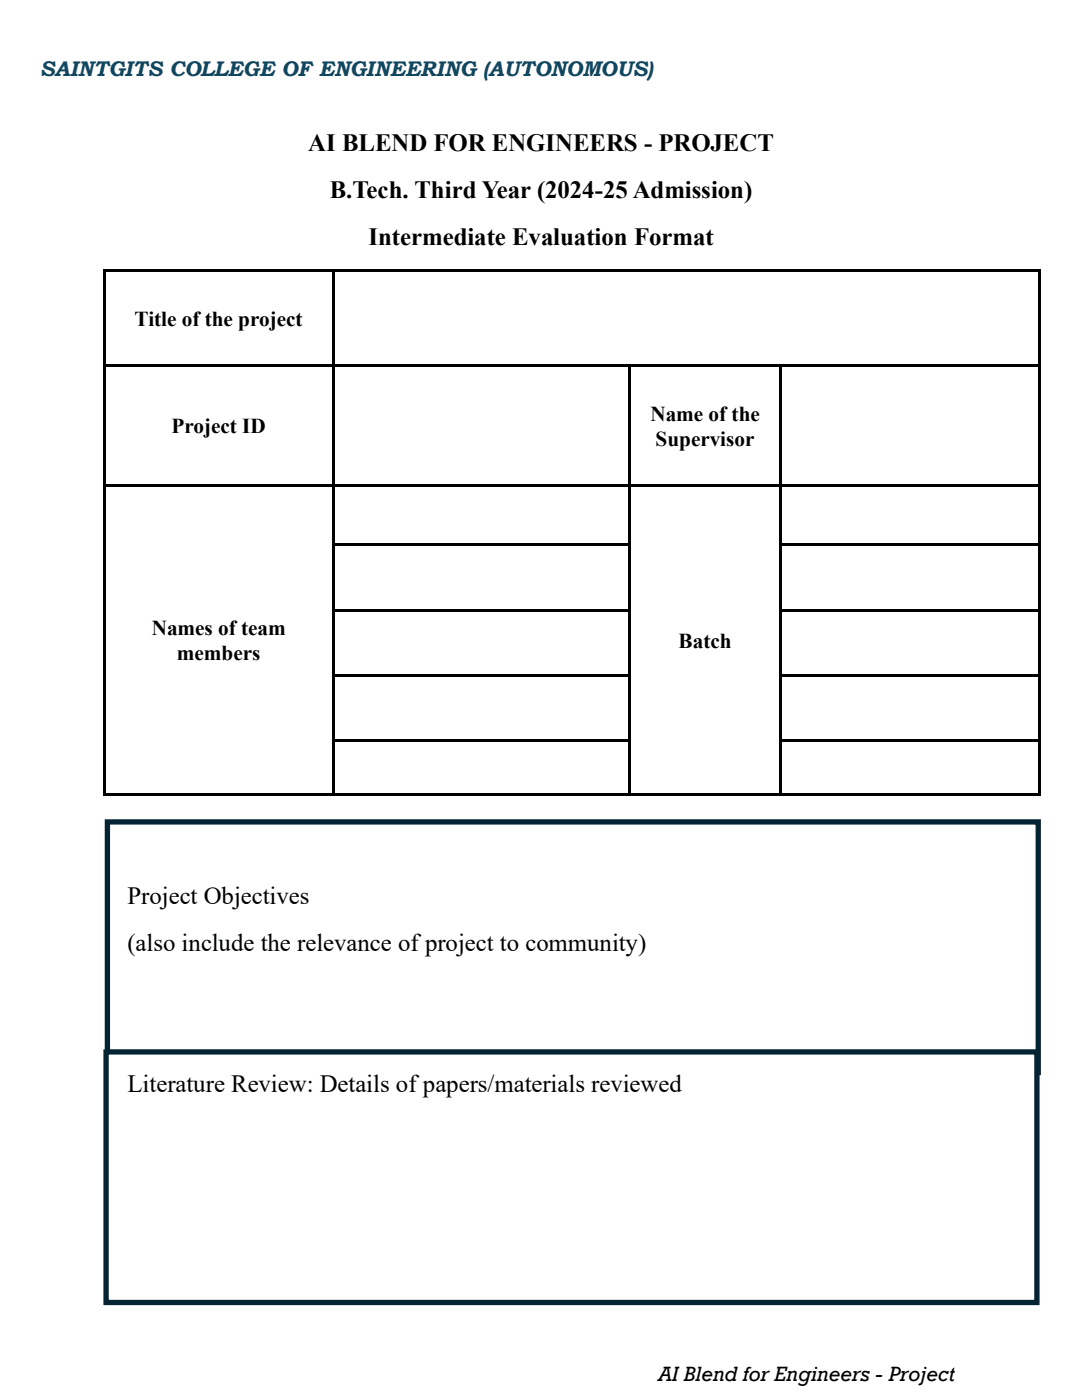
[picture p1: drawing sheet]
<svg xmlns="http://www.w3.org/2000/svg" width="216mm" height="279mm" viewBox="0 0 216 279" stroke-linecap="round" stroke-linejoin="round" font-family="sans-serif">
<defs><g id="words">
<g font-size="5">
<text x="61.5" y="30.1">AI BLEND FOR ENGINEERS - PROJECT</text>
<text x="65.8" y="39.5">B.Tech. Third Year (2024-25 Admission)</text>
<text x="73.5" y="48.9">Intermediate Evaluation Format</text>
<text x="25.4" y="180.4">Project Objectives</text>
<text x="25.4" y="189.8">(also include the relevance of project to community)</text>
<text x="25.4" y="218">Literature Review: Details ofpapers/materials reviewed</text>
</g>
<text font-size="4.2" fill="#0f4761" x="7.9" y="15.1">SAINTGITS COLLEGE OF ENGINEERING (AUTONOMOUS)</text>
<g font-size="4.2">
<text x="26.8" y="65">Title of the project</text>
<text x="34.2" y="86.5">Project ID</text>
<text x="129.8" y="84">Name of the</text>
<text x="130.8" y="88.9">Supervisor</text>
<text x="30.3" y="126.8">Names of team</text>
<text x="35.3" y="131.7">members</text>
<text x="135.4" y="129.3">Batch</text>
<text x="131.4" y="275.5">AI Blend for Engineers - Project</text>
</g>
</g></defs>
<path d="M21.4 164h185.8v50h-185.8z" fill="none" stroke="#042433" stroke-width="1.1" stroke-linecap="butt"/>
<path d="M21.2 209.9h185.7v50h-185.7z" fill-rule="evenodd" fill="#fff"/>
<path d="M21.2 209.9h185.7v50h-185.7z" fill="none" stroke="#042433" stroke-width="1.1" stroke-linecap="butt"/>
<g fill="#000">
<path d="M20.6 53.7h.5v.5h-.5z" fill-rule="evenodd"/>
<path d="M20.6 53.7h.5v.5h-.5z" fill-rule="evenodd"/>
<path d="M21.1 53.7h45.1v.5h-45.1z" fill-rule="evenodd"/>
<path d="M66.2 54.2h.5z" fill-rule="evenodd"/>
<path d="M66.2 53.7h.5v.5h-.5z" fill-rule="evenodd"/>
<path d="M66.7 53.7h140.4v.5h-140.4z" fill-rule="evenodd"/>
<path d="M207.1 53.7h.5v.5h-.5z" fill-rule="evenodd"/>
<path d="M207.1 53.7h.5v.5h-.5z" fill-rule="evenodd"/>
<path d="M20.6 54.2h.5v18.6h-.5z" fill-rule="evenodd"/>
<path d="M20.6 72.8h.5v.5h-.5z" fill-rule="evenodd"/>
<path d="M21.1 72.8h45.1v.5h-45.1z" fill-rule="evenodd"/>
<path d="M66.2 54.2h.5v18.6h-.5z" fill-rule="evenodd"/>
<path d="M66.2 72.8h.5v.5h-.5z" fill-rule="evenodd"/>
<path d="M66.7 72.8h58.7v.5h-58.7z" fill-rule="evenodd"/>
<path d="M125.4 73.3h.5z" fill-rule="evenodd"/>
<path d="M125.4 72.8h.5v.5h-.5z" fill-rule="evenodd"/>
<path d="M125.9 72.8h29.6v.5h-29.6z" fill-rule="evenodd"/>
<path d="M155.5 73.3h.5z" fill-rule="evenodd"/>
<path d="M155.5 72.8h.5v.5h-.5z" fill-rule="evenodd"/>
<path d="M156 72.8h51.1v.5h-51.1z" fill-rule="evenodd"/>
<path d="M207.1 54.2h.5v18.6h-.5z" fill-rule="evenodd"/>
<path d="M207.1 72.8h.5v.5h-.5z" fill-rule="evenodd"/>
<path d="M20.6 73.3h.5v23.4h-.5z" fill-rule="evenodd"/>
<path d="M20.6 96.7h.5v.5h-.5z" fill-rule="evenodd"/>
<path d="M21.1 96.7h45.1v.5h-45.1z" fill-rule="evenodd"/>
<path d="M66.2 73.3h.5v23.4h-.5z" fill-rule="evenodd"/>
<path d="M66.2 96.7h.5v.5h-.5z" fill-rule="evenodd"/>
<path d="M66.7 96.7h58.7v.5h-58.7z" fill-rule="evenodd"/>
<path d="M125.4 73.3h.5v23.4h-.5z" fill-rule="evenodd"/>
<path d="M125.4 96.7h.5v.5h-.5z" fill-rule="evenodd"/>
<path d="M125.9 96.7h29.6v.5h-29.6z" fill-rule="evenodd"/>
<path d="M155.5 73.3h.5v23.4h-.5z" fill-rule="evenodd"/>
<path d="M155.5 96.7h.5v.5h-.5z" fill-rule="evenodd"/>
<path d="M156 96.7h51.1v.5h-51.1z" fill-rule="evenodd"/>
<path d="M207.1 73.3h.5v23.4h-.5z" fill-rule="evenodd"/>
<path d="M207.1 96.7h.5v.5h-.5z" fill-rule="evenodd"/>
<path d="M20.6 97.2h.5v11.2h-.5z" fill-rule="evenodd"/>
<path d="M20.6 108.4h.5v.6h-.5z" fill-rule="evenodd"/>
<path d="M66.2 97.2h.5v11.2h-.5z" fill-rule="evenodd"/>
<path d="M66.2 108.4h.5v.6h-.5z" fill-rule="evenodd"/>
<path d="M66.7 108.4h58.7v.5h-58.7z" fill-rule="evenodd"/>
<path d="M125.4 97.2h.5v11.2h-.5z" fill-rule="evenodd"/>
<path d="M125.4 108.4h.5v.6h-.5z" fill-rule="evenodd"/>
<path d="M155.5 97.2h.5v11.2h-.5z" fill-rule="evenodd"/>
<path d="M155.5 108.4h.5v.6h-.5z" fill-rule="evenodd"/>
<path d="M156 108.4h51.1v.5h-51.1z" fill-rule="evenodd"/>
<path d="M207.1 97.2h.5v11.2h-.5z" fill-rule="evenodd"/>
<path d="M207.1 108.4h.5v.6h-.5z" fill-rule="evenodd"/>
<path d="M20.6 109h.5v12.5h-.5z" fill-rule="evenodd"/>
<path d="M20.6 121.5h.5v.6h-.5z" fill-rule="evenodd"/>
<path d="M20.6 122.1h.5v12.5h-.5z" fill-rule="evenodd"/>
<path d="M20.6 134.6h.5v.5h-.5z" fill-rule="evenodd"/>
<path d="M66.2 109h.5v12.5h-.5z" fill-rule="evenodd"/>
<path d="M66.2 121.5h.5v.6h-.5z" fill-rule="evenodd"/>
<path d="M66.2 122.1h.5v12.5h-.5z" fill-rule="evenodd"/>
<path d="M66.2 134.6h.5v.5h-.5z" fill-rule="evenodd"/>
<path d="M66.7 121.5h58.7v.5h-58.7z" fill-rule="evenodd"/>
<path d="M66.7 134.6h58.7v.5h-58.7z" fill-rule="evenodd"/>
<path d="M125.4 109h.5v12.5h-.5z" fill-rule="evenodd"/>
<path d="M125.4 121.5h.5v.6h-.5z" fill-rule="evenodd"/>
<path d="M125.4 122.1h.5v12.5h-.5z" fill-rule="evenodd"/>
<path d="M125.4 134.6h.5v.5h-.5z" fill-rule="evenodd"/>
<path d="M155.5 109h.5v12.5h-.5z" fill-rule="evenodd"/>
<path d="M155.5 121.5h.5v.6h-.5z" fill-rule="evenodd"/>
<path d="M155.5 122.1h.5v12.5h-.5z" fill-rule="evenodd"/>
<path d="M155.5 134.6h.5v.5h-.5z" fill-rule="evenodd"/>
<path d="M156 121.5h51.1v.5h-51.1z" fill-rule="evenodd"/>
<path d="M156 134.6h51.1v.5h-51.1z" fill-rule="evenodd"/>
<path d="M207.1 109h.5v12.5h-.5z" fill-rule="evenodd"/>
<path d="M207.1 121.5h.5v.6h-.5z" fill-rule="evenodd"/>
<path d="M207.1 122.1h.5v12.5h-.5z" fill-rule="evenodd"/>
<path d="M207.1 134.6h.5v.5h-.5z" fill-rule="evenodd"/>
<path d="M20.6 135.1h.5v12.5h-.5z" fill-rule="evenodd"/>
<path d="M20.6 147.6h.5v.5h-.5z" fill-rule="evenodd"/>
<path d="M20.6 148.1h.5v10.2h-.5z" fill-rule="evenodd"/>
<path d="M20.6 158.3h.5v.5h-.5z" fill-rule="evenodd"/>
<path d="M20.6 158.3h.5v.5h-.5z" fill-rule="evenodd"/>
<path d="M21.1 158.3h45.1v.5h-45.1z" fill-rule="evenodd"/>
<path d="M66.2 135.1h.5v12.5h-.5z" fill-rule="evenodd"/>
<path d="M66.2 147.6h.5v.5h-.5z" fill-rule="evenodd"/>
<path d="M66.2 148.1h.5v10.2h-.5z" fill-rule="evenodd"/>
<path d="M66.2 158.3h.5v.5h-.5z" fill-rule="evenodd"/>
<path d="M66.7 147.6h58.7v.5h-58.7z" fill-rule="evenodd"/>
<path d="M66.7 158.3h58.7v.5h-58.7z" fill-rule="evenodd"/>
<path d="M125.4 135.1h.5v12.5h-.5z" fill-rule="evenodd"/>
<path d="M125.4 147.6h.5v.5h-.5z" fill-rule="evenodd"/>
<path d="M125.4 148.1h.5v10.2h-.5z" fill-rule="evenodd"/>
<path d="M125.4 158.3h.5v.5h-.5z" fill-rule="evenodd"/>
<path d="M125.9 158.3h29.6v.5h-29.6z" fill-rule="evenodd"/>
<path d="M155.5 135.1h.5v12.5h-.5z" fill-rule="evenodd"/>
<path d="M155.5 147.6h.5v.5h-.5z" fill-rule="evenodd"/>
<path d="M155.5 148.1h.5v10.2h-.5z" fill-rule="evenodd"/>
<path d="M155.5 158.3h.5v.5h-.5z" fill-rule="evenodd"/>
<path d="M156 147.6h51.1v.5h-51.1z" fill-rule="evenodd"/>
<path d="M156 158.3h51.1v.5h-51.1z" fill-rule="evenodd"/>
<path d="M207.1 135.1h.5v12.5h-.5z" fill-rule="evenodd"/>
<path d="M207.1 147.6h.5v.5h-.5z" fill-rule="evenodd"/>
<path d="M207.1 148.1h.5v10.2h-.5z" fill-rule="evenodd"/>
<path d="M207.1 158.3h.5v.5h-.5z" fill-rule="evenodd"/>
<path d="M207.1 158.3h.5v.5h-.5z" fill-rule="evenodd"/>
</g>
<use href="#words"/>
</svg>
